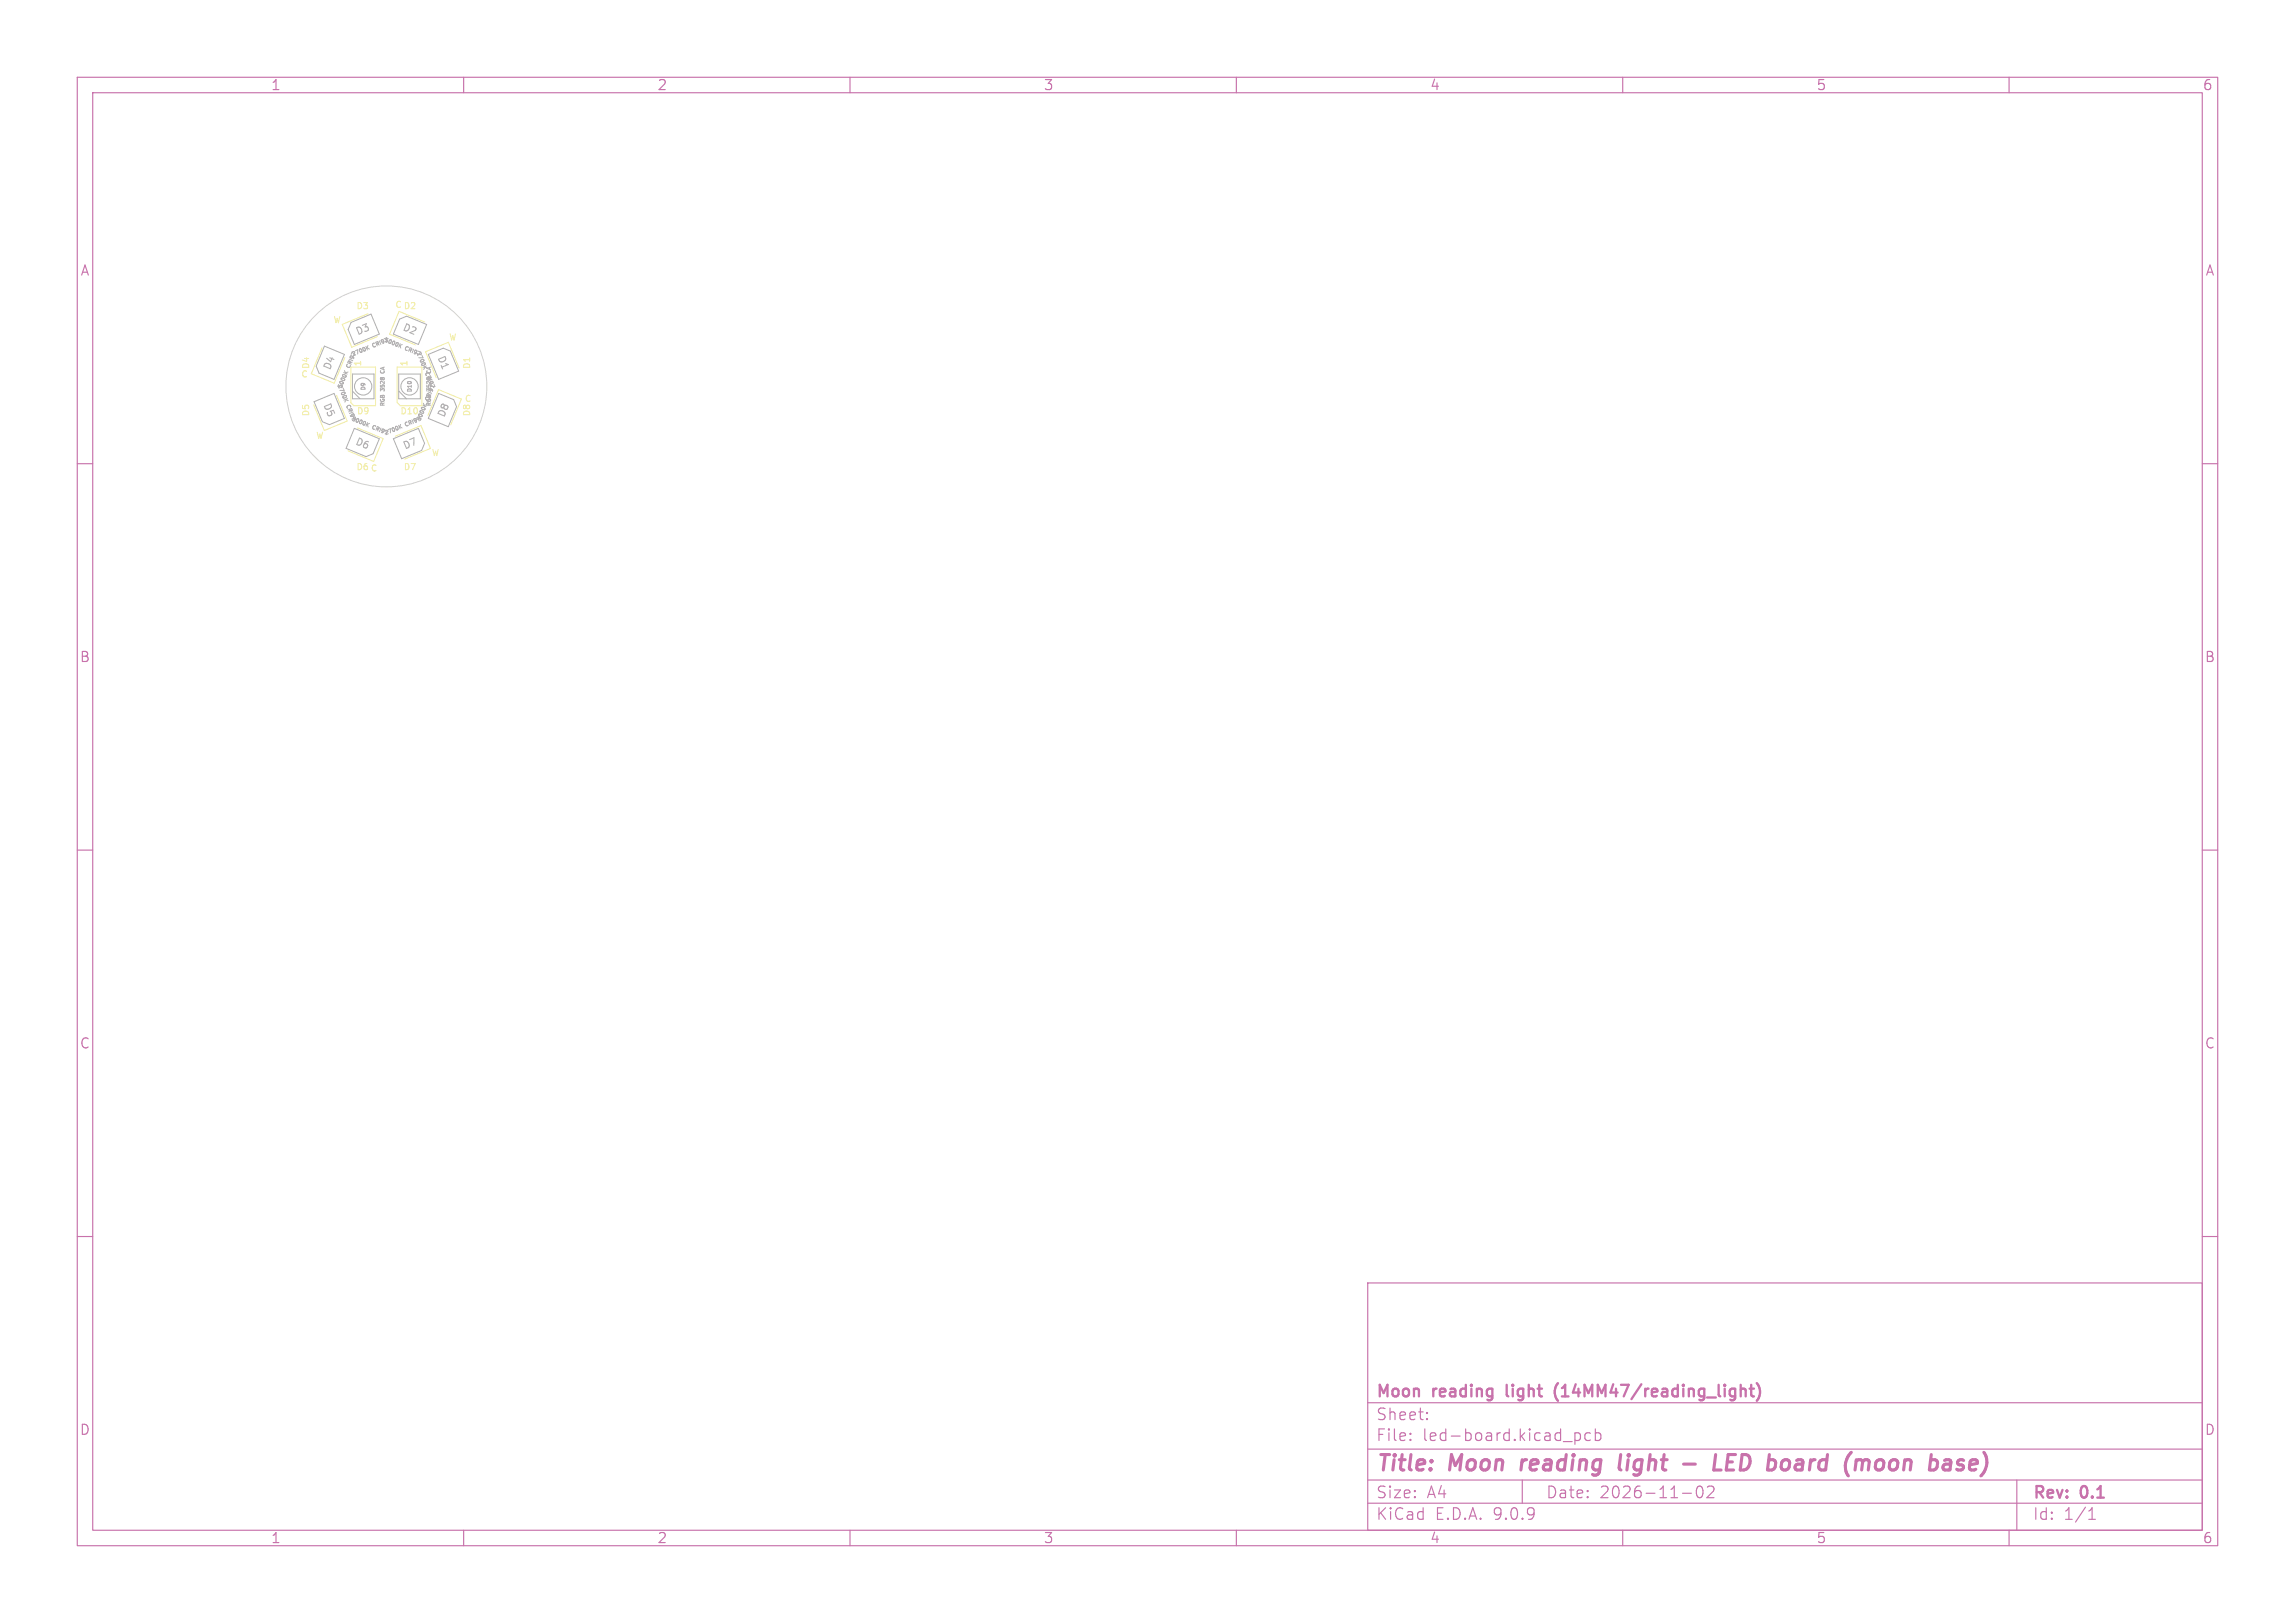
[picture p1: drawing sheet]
<svg xmlns="http://www.w3.org/2000/svg" width="297mm" height="210mm" viewBox="0 0 297 210" stroke-linecap="round" stroke-linejoin="round" font-family="sans-serif">
<defs><g id="words">
<g font-size="2.8" fill="#c872ab">
<text x="178" y="190.9">Title:</text>
<text x="187.7" y="190.9">Moon</text>
<text x="197.7" y="190.9">reading</text>
<text x="211.2" y="190.9">light</text>
<text x="225" y="190.9">LED</text>
<text x="232.8" y="190.9">board</text>
<text x="243.6" y="190.9">(moon</text>
<text x="255.4" y="190.9">base)</text>
</g>
<g font-size="2.1" fill="#c872ab">
<text x="178" y="184">Sheet:</text>
<text x="178" y="181.2">Moon</text>
<text x="185.5" y="181.2">reading</text>
<text x="195.6" y="181.2">light</text>
<text x="202.4" y="181.2">(14MM47/reading_light)</text>
<text x="178" y="186.7">File:</text>
<text x="184.1" y="186.7">led-board.kicad_pcb</text>
<text x="178" y="196.9">KiCad</text>
<text x="178" y="194.1">Size:</text>
<text x="184.7" y="194.1">A4</text>
<text x="185.7" y="196.9">E.D.A.</text>
<text x="193.3" y="196.9">9.0.9</text>
<text x="200" y="194.1">Date:</text>
<text x="207" y="194.1">2026-11-02</text>
<text x="263" y="194.3">Rev:</text>
<text x="263" y="196.9">Id:</text>
<text x="267.1" y="196.9">1/1</text>
<text x="269.4" y="194.3">0.1</text>
</g>
<g font-size="1.8" fill="#c872ab">
<text x="35" y="11.9">1</text>
<text x="85" y="11.9">2</text>
<text x="135" y="11.9">3</text>
<text x="185" y="11.9">4</text>
<text x="235" y="11.9">5</text>
<text x="285" y="11.9">6</text>
<text x="10.3" y="35.9">A</text>
<text x="285.4" y="35.9">A</text>
<text x="10.3" y="85.9">B</text>
<text x="285.3" y="85.9">B</text>
<text x="10.3" y="135.9">C</text>
<text x="285.3" y="135.9">C</text>
<text x="10.3" y="185.9">D</text>
<text x="285.3" y="185.9">D</text>
<text x="35" y="199.9">1</text>
<text x="85" y="199.9">2</text>
<text x="135" y="199.9">3</text>
<text x="185" y="199.9">4</text>
<text x="235" y="199.9">5</text>
<text x="285" y="199.9">6</text>
</g>
<g font-size="1.3" fill="#afafaf">
<text x="46.3" y="43.6" transform="rotate(-22 46.3 43.6)">D3</text>
<text x="51.9" y="42.8" transform="rotate(22 51.9 42.8)">D2</text>
<text x="56.4" y="46.3" transform="rotate(68 56.4 46.3)">D1</text>
<text x="41.6" y="52.4" transform="rotate(68 41.6 52.4)">D5</text>
<text x="42.8" y="48.1" transform="rotate(-68 42.8 48.1)">D4</text>
<text x="45.8" y="57.6" transform="rotate(22 45.8 57.6)">D6</text>
<text x="52.4" y="58.4" transform="rotate(-22 52.4 58.4)">D7</text>
<text x="57.6" y="54.2" transform="rotate(-68 57.6 54.2)">D8</text>
</g>
<g font-size="1.1" fill="#f2eda1">
<text x="43.1" y="42">W</text>
<text x="46" y="40.2">D3</text>
<text x="51.1" y="40">C D2</text>
<text x="40.2" y="47.8" transform="rotate(-90 40.2 47.8)">D4</text>
<text x="46.9" y="47.5" transform="rotate(-90 46.9 47.5)">1</text>
<text x="52.9" y="47.5" transform="rotate(-90 52.9 47.5)">1</text>
<text x="58" y="44.2">W</text>
<text x="61" y="47.8" transform="rotate(-90 61 47.8)">D1</text>
<text x="38.9" y="49">C</text>
<text x="40.2" y="54" transform="rotate(-90 40.2 54)">D5</text>
<text x="46.1" y="53.8">D9</text>
<text x="51.7" y="53.8">D10</text>
<text x="60.1" y="52.2">C</text>
<text x="61" y="54" transform="rotate(-90 61 54)">D8</text>
<text x="40.8" y="57">W</text>
<text x="55.8" y="59.2">W</text>
<text x="46" y="61">D6 C</text>
<text x="52.2" y="61">D7</text>
</g>
<g font-size=".7" fill="#afafaf">
<text x="45.4" y="47.7" transform="rotate(-68 45.4 47.7)">CRI97</text>
<text x="45.7" y="46.2" transform="rotate(-22 45.7 46.2)">2700K</text>
<text x="48.4" y="45.1" transform="rotate(-22 48.4 45.1)">CRI97</text>
<text x="49.6" y="44.3" transform="rotate(22 49.6 44.3)">5000K</text>
<text x="52.3" y="45.4" transform="rotate(22 52.3 45.4)">CRI97</text>
<text x="53.8" y="45.7" transform="rotate(68 53.8 45.7)">2700K</text>
<text x="43.6" y="49.9" transform="rotate(68 43.6 49.9)">2700K</text>
<text x="44.3" y="50.4" transform="rotate(-68 44.3 50.4)">5000K</text>
<text x="44.7" y="52.6" transform="rotate(68 44.7 52.6)">CRI97</text>
<text x="47.4" y="50.6" transform="rotate(-90 47.4 50.6)">D9</text>
<text x="49.9" y="52.6" transform="rotate(-90 49.9 52.6)">RGB</text>
<text x="49.9" y="50.6" transform="rotate(-90 49.9 50.6)">3528</text>
<text x="49.9" y="48.2" transform="rotate(-90 49.9 48.2)">CA</text>
<text x="53.4" y="50.8" transform="rotate(-90 53.4 50.8)">D10</text>
<text x="54.9" y="48.4" transform="rotate(68 54.9 48.4)">CRI97</text>
<text x="55.6" y="51.9" transform="rotate(-68 55.6 51.9)">CRI97</text>
<text x="55.9" y="52.6" transform="rotate(-90 55.9 52.6)">RGB</text>
<text x="55.9" y="50.6" transform="rotate(-90 55.9 50.6)">3528</text>
<text x="55.9" y="48.2" transform="rotate(-90 55.9 48.2)">CA</text>
<text x="45.4" y="54.5" transform="rotate(22 45.4 54.5)">5000K</text>
<text x="48.1" y="55.6" transform="rotate(22 48.1 55.6)">CRI97</text>
<text x="49.9" y="56.4" transform="rotate(-22 49.9 56.4)">2700K</text>
<text x="52.6" y="55.3" transform="rotate(-22 52.6 55.3)">CRI97</text>
<text x="54.5" y="54.6" transform="rotate(-68 54.5 54.6)">5000K</text>
</g>
</g></defs>
<g fill="none" stroke="#c872ab" stroke-width=".15">
<path d="M10 10h277v190h-277zM12 12h273v186h-273zM60 10v2M110 10v2M160 10v2M210 10v2M260 10v2M10 60h2M285 60h2M10 110h2M285 110h2M10 160h2"/>
<path d="M177 166h108v32h-108zM285 160h2M60 198v2M110 198v2M160 198v2M177 194.5h108M177 191.5h108M177 187.5h108M177 181.5h108M182.5 186.3h.1l-.1 .1M182.5 186.3v.1M182.5 185.5v.1"/>
<path d="M182.5 185.5h.1l-.1 .1M184.7 183.6v.1M184.7 183.6h-.1l.1 .1M184.7 182.8v.1M184.7 182.8h-.1l.1 .1M197 191.5v3M203.8 185.4v1.5M203.8 185.5l.4-.1 .3 .3v.4l-.1 .2-.2 .1-.4-.1M205.8 185.5l-.4-.1-.3 .3v.4l.1 .2 .2 .1 .4-.1M206.5 185.5l.4-.1 .3 .3v.4l-.2 .2-.1 .1-.4-.1M206.5 184.9v1.5M210 198v2"/>
<path d="M217.7 193.2h1.2M219.7 192.4a.36 .36 0 0 1 .6 .2 .77 .77 0 0 1-.4 1.2 1 1 0 0 1-.2-1.4zM221 192.4l.2-.1h.3a.41 .41 0 0 1 .2 .6l-.8 .9h.9M260 198v2M261 191.5v6.5M270.3 196.6h.9M270.3 195.5l.4-.4v1.5"/>
</g>
<path d="M197 188.9l-.2 1.3M209.7 188.2l-.2 1.7 .1 .2 .2 .1M217.9 189.4h1.5M222 188.2l-.2 2h.9M223.5 189.2h.7M224.6 188.2h-1l-.2 2h.9M239.6 187.9l-.1 .1M241.7 188.9l.1 .1 .1 .2-.1 1M242.9 189.1l-.1 .2-.1 .5 .1 .2 .2 .2M254.1 189a.49 .49 0 0 0-.8 .3l.1 .1 .6 .2 .1 .2-.1 .3-.2 .1-.6-.1" fill="none" stroke="#c872ab" stroke-width=".4"/>
<path d="M195 179.2l.1 1.4M201.6 179a1.72 1.72 0 0 0 0 2.3M226.4 179.7h.6M226.6 179.2v1.3l.1 .1 .3 .1M227.3 179a1.72 1.72 0 0 1 0 2.3" fill="none" stroke="#c872ab" stroke-width=".3"/>
<g fill="none" stroke="#afafaf" stroke-width=".13">
<path d="M40.6 52l2.6-1.1 1.4 3.2-2 .8-.9-.3zM42 44.8l2.6 1.1-1.4 3.2-1.9-.8-.4-.9zM44.6 47.9l.1 .4M44.7 51.7l.4 .1M44.8 51.7l-.2 .3M45.4 41.7l2.6-1.1 1.1 2.6-3.2 1.4-.8-2zM45.6 48.4h2.8v3.2h-2.8zM45.6 50.6l1 1M45.9 55.4l3.2 1.4-.8 1.9-.9 .4-2.6-1.1zM47.5 45l.3 .2M47.6 44.7l-.1 .4M47.8 54.8l-.3 .1"/>
<path d="M50.9 56.8l3.2-1.4 .8 2-.3 .9-2.6 1.1zM51.6 48.4h2.8v3.2h-2.8zM51.6 50.6l1 1M51.7 41.3l.9-.4 2.6 1.1-1.1 2.6-3.2-1.4zM51.7 55.2l.3 .2M51.8 54.9l-.1 .4M52.1 44.6l-.4 .1M54.8 52.2l.1 .3M54.9 47.5l.4 .1M55 47.5l-.2 .3M55.4 45.9l2-.8 .9 .3 1.1 2.6-2.6 1.1zM56.8 50.9l1.9 .8 .4 .9-1.1 2.6-2.6-1.1z"/>
<circle cx="47" cy="50" r="1.12"/>
<circle cx="53" cy="50" r="1.12"/>
</g>
<path d="M41.7 45l-1.4 3.4 2.9 1.2 1.4-3.3M43.6 51.2l1.3 3.3-2.9 1.2-1.4-3.3M45.4 47.5h3.2v5h-2.8l-.4-.4zM46.3 55.4l3.3 1.4-1.2 2.9-3.4-1.4M47.6 40.6l-3.3 1.4 1.2 2.9 3.3-1.3M51.2 56.4l3.3-1.3 1.2 2.9-3.3 1.4M51.4 47.5h3.2v5h-2.8l-.4-.4zM55 41.7l-3.4-1.4-1.2 2.9 3.3 1.4M55.4 53.7l1.4-3.3 2.9 1.2-1.4 3.4M59.4 47.6l-1.4-3.3-2.9 1.2 1.3 3.3" fill="none" stroke="#f2eda1" stroke-width=".13"/>
<circle cx="50" cy="50" r="13" fill="none" stroke="#d0d2cd" stroke-width=".13"/>
<use href="#words"/>
</svg>
